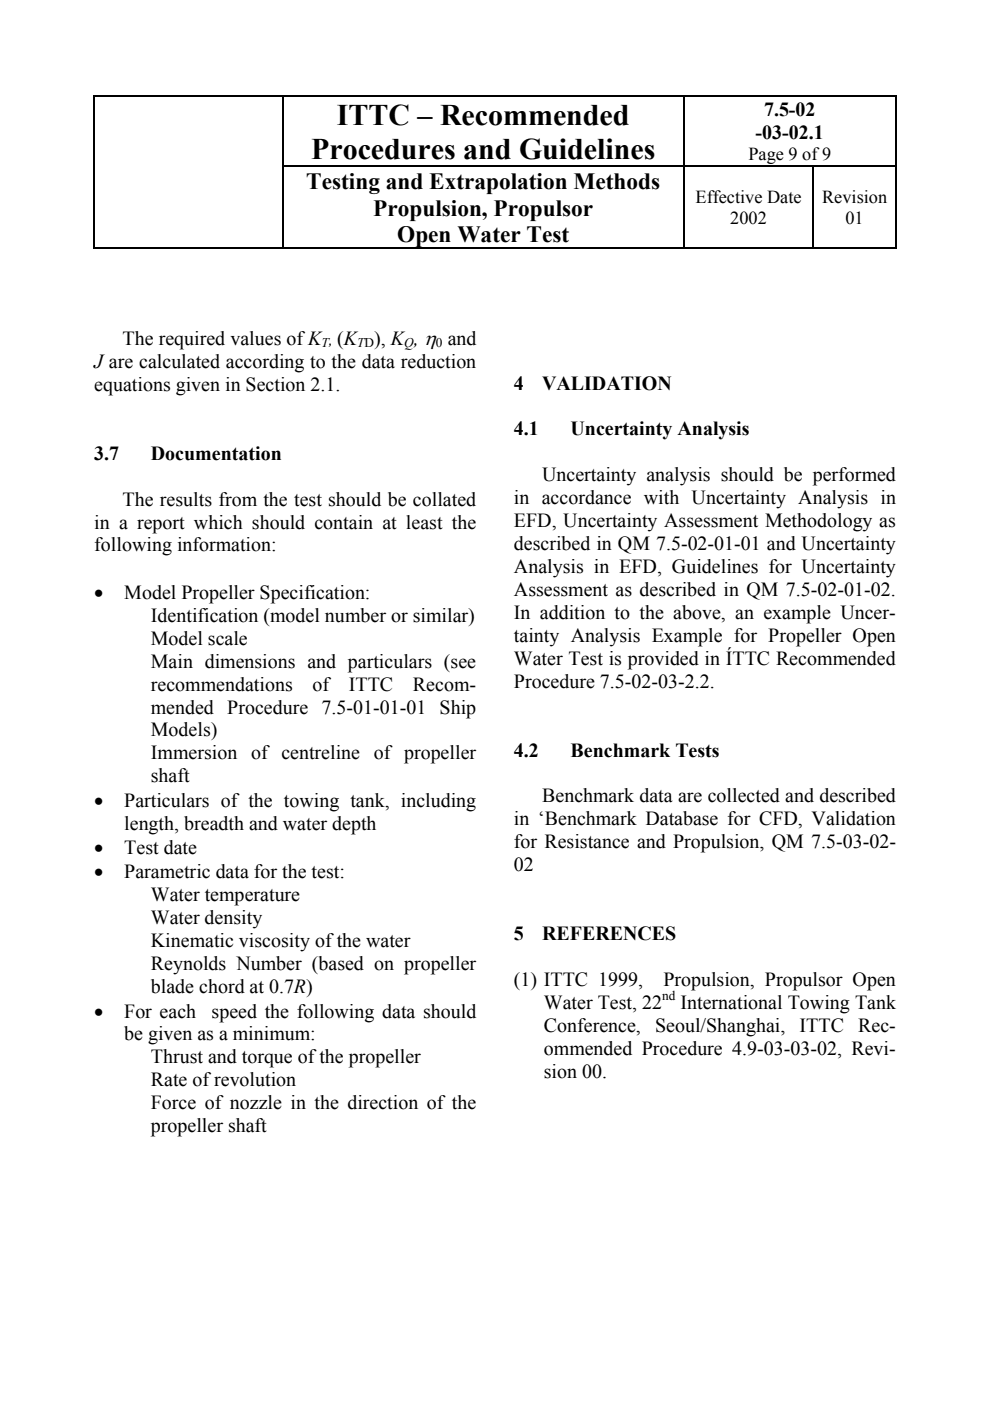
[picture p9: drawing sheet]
<svg xmlns="http://www.w3.org/2000/svg" width="210mm" height="297mm" viewBox="0 0 210 297" stroke-linecap="round" stroke-linejoin="round" font-family="sans-serif">
<defs><g id="words">
<g font-size="6.3">
<text x="71.5" y="26.5">ITTC – Recommended</text>
<text x="66" y="33.8">Procedures and Guidelines</text>
</g>
<g font-size="4.9">
<text x="65" y="40">Testing and Extrapolation Methods</text>
<text x="79.2" y="45.7">Propulsion, Propulsor</text>
<text x="84.3" y="51.4">Open Water Test</text>
</g>
<g font-size="4.2">
<text x="160.3" y="29.4">-03-02.1</text>
<text x="162.1" y="24.5">7.5-02</text>
<text x="20" y="78">Jare calculated according to the data reduction</text>
<text x="26" y="73.1">The required values ofK</text>
<text x="71.5" y="73.1">(K</text>
<text x="79.4" y="73.1">), K , η and</text>
<text x="20" y="82.9">equations given in Section 2.1.</text>
<text x="109" y="82.6">4</text>
<text x="115" y="82.6">VALIDATION</text>
<text x="109" y="92.3">4.1</text>
<text x="121" y="92.3">Uncertainty Analysis</text>
<text x="20" y="97.5">3.7</text>
<text x="32" y="97.5">Documentation</text>
<text x="26" y="107.2">The results from the test should be collated</text>
<text x="109" y="106.9">in accordance with Uncertainty Analysis in</text>
<text x="115" y="102">Uncertainty analysis should be performed</text>
<text x="20" y="112.1">in a report which should contain at least the</text>
<text x="109" y="111.7">EFD, Uncertainty Assessment Methodology as</text>
<text x="20" y="116.9">following information:</text>
<text x="109" y="116.6">described in QM 7.5-02-01-01 and Uncertainty</text>
<text x="109" y="121.5">Analysis in EFD, Guidelines for Uncertainty</text>
<text x="20" y="127">•</text>
<text x="26.4" y="127">Model Propeller Specification:</text>
<text x="32" y="131.8">Identification (model number or similar)</text>
<text x="109" y="126.3">Assessment as described in QM 7.5-02-01-02.</text>
<text x="109" y="131.2">In addition to the above, an example Uncer-</text>
<text x="32" y="136.7">Model scale</text>
<text x="109" y="136.1">tainty Analysis Example for Propeller Open</text>
<text x="32" y="141.5">Main dimensions and particulars (see</text>
<text x="109" y="140.9">Water Test is provided in ÍTTC Recommended</text>
<text x="32" y="146.4">recommendations</text>
<text x="66.3" y="146.4">of</text>
<text x="74" y="146.4">ITTC</text>
<text x="87.6" y="146.4">Recom-</text>
<text x="109" y="145.8">Procedure 7.5-02-03-2.2.</text>
<text x="32" y="151.3">mended Procedure 7.5-01-01-01 Ship</text>
<text x="32" y="156.1">Models)</text>
<text x="32" y="161">Immersion of centreline of propeller</text>
<text x="109" y="160.4">4.2</text>
<text x="121" y="160.4">Benchmark Tests</text>
<text x="32" y="165.9">shaft</text>
<text x="20" y="171">•</text>
<text x="26.4" y="171">Particulars of the towing tank, including</text>
<text x="115" y="170.1">Benchmark data are collected and described</text>
<text x="26.4" y="175.9">length, breadth and water depth</text>
<text x="109" y="175">in ‘Benchmark Database for CFD, Validation</text>
<text x="109" y="179.8">for Resistance and Propulsion, QM 7.5-03-02-</text>
<text x="20" y="181.1">•</text>
<text x="26.4" y="181.1">Test date</text>
<text x="109" y="184.7">02</text>
<text x="20" y="186.2">•</text>
<text x="26.4" y="186.2">Parametric data for the test:</text>
<text x="32" y="191.1">Water temperature</text>
<text x="32" y="196">Water density</text>
<text x="32" y="200.8">Kinematic viscosity of the water</text>
<text x="109" y="199.3">5</text>
<text x="115" y="199.3">REFERENCES</text>
<text x="32" y="205.7">Reynolds Number (based on propeller</text>
<text x="109" y="209">(1) ITTC 1999,</text>
<text x="140.7" y="209">Propulsion, Propulsor Open</text>
<text x="20" y="215.7">•</text>
<text x="26.4" y="215.7">For each</text>
<text x="32" y="210.6">blade chord at 0.7R)</text>
<text x="44.9" y="215.7">speed the following data should</text>
<text x="115.4" y="213.9">Water Test, 22</text>
<text x="144.3" y="213.9">International Towing Tank</text>
<text x="26.4" y="220.6">be given as a minimum:</text>
<text x="115.4" y="218.7">Conference,</text>
<text x="138.9" y="218.7">Seoul/Shanghai,</text>
<text x="169.6" y="218.7">ITTC</text>
<text x="182" y="218.7">Rec-</text>
<text x="32" y="225.4">Thrust and torque of the propeller</text>
<text x="115.4" y="223.6">ommended Procedure 4.9-03-03-02, Revi-</text>
<text x="32" y="230.3">Rate of revolution</text>
<text x="115.4" y="228.5">sion 00.</text>
<text x="32" y="235.2">Force of nozzle in the direction of the</text>
<text x="32" y="240.1">propeller shaft</text>
</g>
<g font-size="3.9">
<text x="158.7" y="33.9">Page 9 of 9</text>
<text x="147.5" y="43.1">Effective Date</text>
<text x="154.9" y="47.5">2002</text>
<text x="174.4" y="43.1">Revision</text>
<text x="179.3" y="47.5">01</text>
</g>
<text font-size="3.5" x="69.7" y="73.1">,</text>
<g font-size="2.8">
<text x="68.2" y="73.7">T</text>
<text x="75.8" y="73.7">TD</text>
<text x="85.7" y="73.7">Q</text>
<text x="92.5" y="73.7">0</text>
<text x="140.4" y="211.9">nd</text>
</g>
</g></defs>
<path d="M19.9 20.3h.2v.3h-.2zM19.9 35.2h.2v.2h-.2zM59.9 20.3h.2v.3h-.2zM59.9 35.2h.2v.2h-.2zM144.9 20.3h.3v.3h-.3zM144.9 35.2h.3v.2h-.3zM172.4 35.2h.3v.2h-.3zM189.9 20.3h.3v.3h-.3zM189.9 35.2h.3v.2h-.3zM189.9 52.5h.3v.2h-.3z" fill="#000"/>
<g fill="none" stroke="#000" stroke-width=".25">
<path d="M19.9 20.4h40M20 20.6v14.6M20 35.4v17.3M60 20.6v14.6M60 35.4v17.3M60.1 20.4h84.8M60.1 35.3h84.8M145 20.6v14.6M145 35.4v17.3M145.2 20.4h44.7M145.2 35.3h27.2M172.5 35.4v17.3"/>
<path d="M172.7 35.3h17.2M190 20.6v14.6M190 35.4v17.3M19.9 52.6h40M60.1 52.6h84.8M145.2 52.6h27.2M172.7 52.6h17.2"/>
</g>
<use href="#words"/>
</svg>
